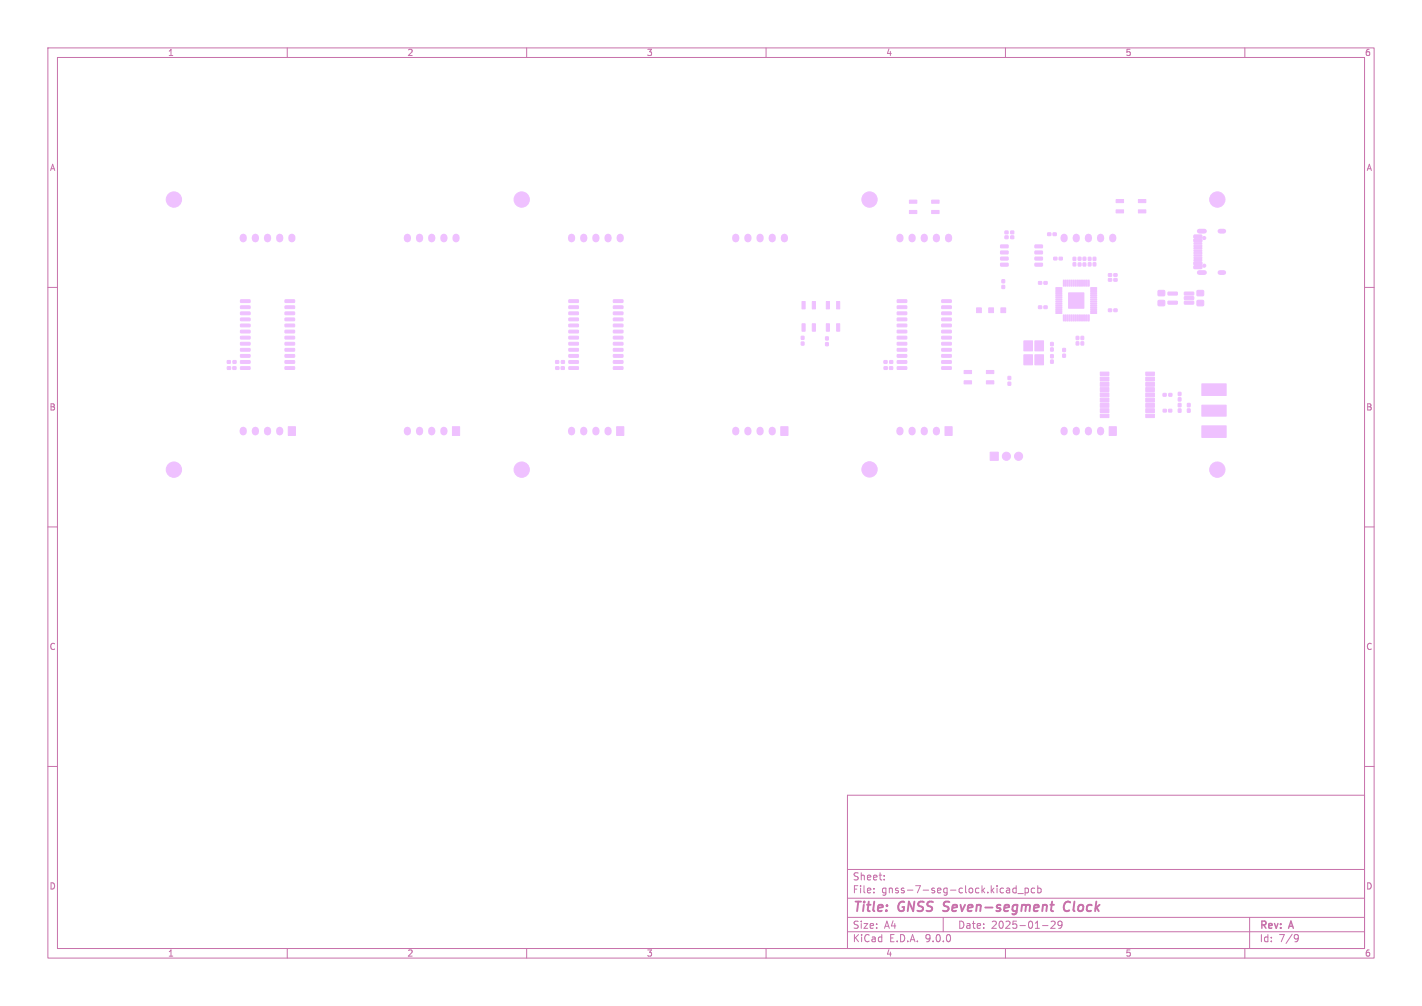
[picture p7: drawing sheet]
<svg xmlns="http://www.w3.org/2000/svg" width="297mm" height="210mm" viewBox="0 0 297 210" stroke-linecap="round" stroke-linejoin="round" font-family="sans-serif">
<defs><g id="words">
<g font-size="2.8" fill="#c872ab">
<text x="178" y="190.9">Title:</text>
<text x="187.7" y="190.9">GNSS</text>
<text x="197.9" y="190.9">Seven-segment</text>
<text x="223.8" y="190.9">Clock</text>
</g>
<g font-size="2.1" fill="#c872ab">
<text x="178" y="184">Sheet:</text>
<text x="178" y="186.7">File:</text>
<text x="184.1" y="186.7">gnss-7-seg-clock.kicad_pcb</text>
<text x="178" y="196.9">KiCad</text>
<text x="178" y="194.1">Size:</text>
<text x="184.7" y="194.1">A4</text>
<text x="185.7" y="196.9">E.D.A.</text>
<text x="193.3" y="196.9">9.0.0</text>
<text x="200" y="194.1">Date:</text>
<text x="207" y="194.1">2025-01-29</text>
<text x="263" y="194.3">Rev:</text>
<text x="263" y="196.9">Id:</text>
<text x="267.1" y="196.9">7/9</text>
<text x="269.4" y="194.3">A</text>
</g>
<g font-size="1.8" fill="#c872ab">
<text x="35" y="11.9">1</text>
<text x="85" y="11.9">2</text>
<text x="135" y="11.9">3</text>
<text x="185" y="11.9">4</text>
<text x="235" y="11.9">5</text>
<text x="285" y="11.9">6</text>
<text x="10.3" y="35.9">A</text>
<text x="285.4" y="35.9">A</text>
<text x="10.3" y="85.9">B</text>
<text x="285.3" y="85.9">B</text>
<text x="10.3" y="135.9">C</text>
<text x="285.3" y="135.9">C</text>
<text x="10.3" y="185.9">D</text>
<text x="285.3" y="185.9">D</text>
<text x="35" y="199.9">1</text>
<text x="85" y="199.9">2</text>
<text x="135" y="199.9">3</text>
<text x="185" y="199.9">4</text>
<text x="235" y="199.9">5</text>
<text x="285" y="199.9">6</text>
</g>
</g></defs>
<g fill="none" stroke="#c872ab" stroke-width=".21">
<path d="M10 10h277v190h-277zM12 12h273v186h-273zM60 10v2M110 10v2M160 10v2M210 10v2M260 10v2M10 60h2M285 60h2M10 110h2M285 110h2M10 160h2"/>
<path d="M177 166h108v32h-108zM285 160h2M60 198v2M110 198v2M160 198v2M177 194.5h108M177 191.5h108M177 187.5h108M177 181.5h108M182.5 186.3v.1M182.5 185.5v.1M184.7 183.6v.1"/>
<path d="M184.7 182.8v.1M197 191.5v3M210 198v2M210.4 185.4l.4 .1 .1 .9M210.9 186.3l-.5 .1M210.9 185.8h-.5M212.2 185.5l-.4-.1-.3 .3 .2 .6h.5M212.2 184.9v1.5M212.6 186.5h1.1M214.1 185.5l.4-.1 .3 .3-.1 .6h-.6M214.1 185.4v1.5M216.1 185.5l-.4-.1-.3 .3 .1 .6h.6"/>
<path d="M216.7 185.5l.5-.1 .3 .3-.2 .6h-.6M216.7 184.9v1.5M217.7 193.2h1.2M219.6 192.4l.5-.1 .3 .4-.9 1.1h.9M221.8 192.9l-.3 .3h-.4l-.1-.3 .1-.5 .4-.1 .2 .1a.99 .99 0 0 1-.3 1.4h-.3M260 198v2M261 191.5v6.5M270.6 195.1l.5 .1a.99 .99 0 0 1-.4 1.4h-.2M271.2 195.7l-.3 .3h-.3"/>
</g>
<path d="M196.9 190.1l.3 .1M197.2 188.4v.6M219.4 188.9h.7M219.6 190.1l.4 .1M219.7 188.2l-.2 1.7M223.2 188.2a1.07 1.07 0 0 0-1 .8 1.07 1.07 0 0 0 .5 1.2l.5-.1" fill="none" stroke="#c872ab" stroke-width=".4"/>
<g fill="#efc1ff" stroke="#efc1ff" stroke-width=".21">
<path d="M227.3 54.9h.5v.6h-.5z"/>
<path d="M227.3 53.7h.5v.7h-.5z"/>
<path d="M244.1 82.1h.6v.6h-.6z"/>
<path d="M242.9 82.1h.7v.6h-.7z"/>
<path d="M189.9 41.8h1.6v.6h-1.6z"/>
<path d="M194.6 41.8h1.5v.6h-1.5z"/>
<path d="M189.9 43.9h1.6v.7h-1.6z"/>
<path d="M194.6 43.9h1.5v.7h-1.5z"/>
<path d="M206.8 94.4h1.7v1.7h-1.7z"/>
<path d="M209.9 49.3h.6v.5h-.6z"/>
<path d="M211.1 49.3h.6v.5h-.6z"/>
<path d="M224.8 70.2h.5v.7h-.5z"/>
<path d="M224.8 71.4h.5v.6h-.5z"/>
<path d="M196.7 76.6l1.9-.1 .1 .5-1.9 .1z"/>
<path d="M196.7 75.3h1.9l.1 .5-1.9 .1z"/>
<path d="M196.7 74h1.9l.1 .5-1.9 .1z"/>
<path d="M196.7 72.8l1.9-.1 .1 .5-1.9 .1z"/>
<path d="M196.7 71.5h1.9l.1 .5h-1.9z"/>
<path d="M196.7 70.2h1.9l.1 .5-1.9 .1z"/>
<path d="M196.7 69l1.9-.1 .1 .5-1.9 .1z"/>
<path d="M196.7 67.7h1.9l.1 .5h-1.9z"/>
<path d="M196.7 66.4h1.9l.1 .5-1.9 .1z"/>
<path d="M196.7 65.1h1.9l.1 .5-1.9 .1z"/>
<path d="M196.7 63.9l1.9-.1 .1 .5-1.9 .1z"/>
<path d="M196.7 62.6h1.9l.1 .5-1.9 .1z"/>
<path d="M187.4 62.6h1.9l.1 .5-1.9 .1z"/>
<path d="M187.4 63.9l1.9-.1 .1 .5-1.9 .1z"/>
<path d="M187.4 65.1h1.9l.1 .5-1.9 .1z"/>
<path d="M187.4 66.4h1.9l.1 .5-1.9 .1z"/>
<path d="M187.4 67.7h1.9l.1 .5h-1.9z"/>
<path d="M187.4 69l1.9-.1 .1 .5-1.9 .1z"/>
<path d="M187.4 70.2h1.9l.1 .5-1.9 .1z"/>
<path d="M187.4 71.5h1.9l.1 .5h-1.9z"/>
<path d="M187.4 72.8l1.9-.1 .1 .5-1.9 .1z"/>
<path d="M187.4 74h1.9l.1 .5-1.9 .1z"/>
<path d="M187.4 75.3h1.9l.1 .5-1.9 .1z"/>
<path d="M187.4 76.6l1.9-.1 .1 .5-1.9 .1z"/>
<path d="M59.5 76.6l2-.1v.5l-1.9 .1z"/>
<path d="M59.5 75.3h2v.5l-1.9 .1z"/>
<path d="M59.5 74h2v.5l-1.9 .1z"/>
<path d="M59.5 72.8l2-.1v.5l-1.9 .1z"/>
<path d="M59.5 71.5h2v.5h-1.9z"/>
<path d="M59.5 70.2h2v.5l-1.9 .1z"/>
<path d="M59.5 69l2-.1v.5l-1.9 .1z"/>
<path d="M59.5 67.7h2v.5h-1.9z"/>
<path d="M59.5 66.4h2v.5l-1.9 .1z"/>
<path d="M59.5 65.1h2v.5l-1.9 .1z"/>
<path d="M59.5 63.9l2-.1v.5l-1.9 .1z"/>
<path d="M59.5 62.6h2v.5l-1.9 .1z"/>
<path d="M50.2 62.6h2v.5l-1.9 .1z"/>
<path d="M50.2 63.9l2-.1v.5l-1.9 .1z"/>
<path d="M50.2 65.1h2v.5l-1.9 .1z"/>
<path d="M50.2 66.4h2v.5l-1.9 .1z"/>
<path d="M50.2 67.7h2v.5h-1.9z"/>
<path d="M50.2 69l2-.1v.5l-1.9 .1z"/>
<path d="M50.2 70.2h2v.5l-1.9 .1z"/>
<path d="M50.2 71.5h2v.5h-1.9z"/>
<path d="M50.2 72.8l2-.1v.5l-1.9 .1z"/>
<path d="M50.2 74h2v.5l-1.9 .1z"/>
<path d="M50.2 75.3h2v.5l-1.9 .1z"/>
<path d="M50.2 76.6l2-.1v.5l-1.9 .1z"/>
<path d="M204 64.3h1v1h-1z"/>
<path d="M233.1 41.7h1.6v.6h-1.6z"/>
<path d="M237.8 41.7h1.5v.6h-1.5z"/>
<path d="M233.1 43.8h1.6v.7h-1.6z"/>
<path d="M237.8 43.8h1.5v.7h-1.5z"/>
<path d="M249.4 55.5h1.5l.1 .5-1.5 .1z"/>
<path d="M249.4 54.7h1.5l.1 .5-1.5 .1z"/>
<path d="M249.4 53.7h1.5l.1 .2-1.6 .1z"/>
<path d="M249.4 52.7h1.5l.1 .2-1.6 .1z"/>
<path d="M249.4 52.2h1.5l.1 .2-1.6 .1z"/>
<path d="M249.4 51.2h1.5l.1 .2-1.6 .1z"/>
<path d="M249.4 49.9h1.5l.1 .5-1.5 .1z"/>
<path d="M249.4 49.1h1.5l.1 .5-1.5 .1z"/>
<path d="M249.4 50.7h1.5l.1 .2-1.6 .1z"/>
<path d="M249.4 51.7h1.5l.1 .2-1.6 .1z"/>
<path d="M249.4 53.2h1.5l.1 .2-1.6 .1z"/>
<path d="M249.4 54.2h1.5l.1 .2-1.6 .1z"/>
<path d="M201.4 77.3h1.5v.7h-1.5z"/>
<path d="M206 77.3h1.6v.7h-1.6z"/>
<path d="M201.4 79.5h1.5v.6h-1.5z"/>
<path d="M206 79.5h1.6v.6h-1.6z"/>
<path d="M185.8 75.3h.7v.5h-.7z"/>
<path d="M184.6 75.3h.7v.5h-.7z"/>
<path d="M244.1 85.5h.6v.5h-.6z"/>
<path d="M243 85.5h.6v.5h-.6z"/>
<path d="M220.5 60.1l1.2-.1 .1 .2h-1.2z"/>
<path d="M220.5 60.5l1.2-.1 .1 .2h-1.2z"/>
<path d="M220.5 60.9l1.2-.1 .1 .2h-1.2z"/>
<path d="M220.5 61.3l1.2-.1 .1 .2h-1.2z"/>
<path d="M220.5 61.7l1.2-.1 .1 .2h-1.2z"/>
<path d="M220.5 62.1l1.2-.1 .1 .2h-1.2z"/>
<path d="M220.5 62.5l1.2-.1 .1 .2h-1.2z"/>
<path d="M220.5 62.9l1.2-.1 .1 .2h-1.2z"/>
<path d="M220.5 63.3l1.2-.1 .1 .2h-1.2z"/>
<path d="M220.5 63.7l1.2-.1 .1 .2h-1.2z"/>
<path d="M220.5 64.1l1.2-.1 .1 .2h-1.2z"/>
<path d="M220.5 64.5l1.2-.1 .1 .2h-1.2z"/>
<path d="M220.5 64.9l1.2-.1 .1 .2h-1.2z"/>
<path d="M220.5 65.3l1.2-.1 .1 .2h-1.2z"/>
<path d="M222.1 65.8h.2l-.1 1.2h-.1z"/>
<path d="M222.5 65.8h.2l-.1 1.2h-.1z"/>
<path d="M222.9 65.8h.2l-.1 1.2h-.1z"/>
<path d="M223.3 65.8h.2l-.1 1.2h-.1z"/>
<path d="M223.7 65.8h.2l-.1 1.2h-.1z"/>
<path d="M224.1 65.8h.2l-.1 1.2h-.1z"/>
<path d="M224.5 65.8h.2l-.1 1.2h-.1z"/>
<path d="M224.9 65.8h.2l-.1 1.2h-.1z"/>
<path d="M225.3 65.8h.2l-.1 1.2h-.1z"/>
<path d="M225.7 65.8h.2l-.1 1.2h-.1z"/>
<path d="M226.1 65.8h.2l-.1 1.2h-.1z"/>
<path d="M226.5 65.8h.2l-.1 1.2h-.1z"/>
<path d="M226.9 65.8h.2l-.1 1.2h-.1z"/>
<path d="M227.3 65.8h.2l-.1 1.2h-.1z"/>
<path d="M227.8 65.3l1.2-.1 .1 .2h-1.3z"/>
<path d="M227.8 64.9l1.2-.1 .1 .2h-1.3z"/>
<path d="M227.8 64.5l1.2-.1 .1 .2h-1.3z"/>
<path d="M227.8 64.1l1.2-.1 .1 .2h-1.3z"/>
<path d="M227.8 63.7l1.2-.1 .1 .2h-1.3z"/>
<path d="M227.8 63.3l1.2-.1 .1 .2h-1.3z"/>
<path d="M227.8 62.9l1.2-.1 .1 .2h-1.3z"/>
<path d="M227.8 62.5l1.2-.1 .1 .2h-1.3z"/>
<path d="M227.8 62.1l1.2-.1 .1 .2h-1.3z"/>
<path d="M227.8 61.7l1.2-.1 .1 .2h-1.3z"/>
<path d="M227.8 61.3l1.2-.1 .1 .2h-1.3z"/>
<path d="M227.8 60.9l1.2-.1 .1 .2h-1.3z"/>
<path d="M227.8 60.5l1.2-.1 .1 .2h-1.3z"/>
<path d="M227.8 60.1l1.2-.1 .1 .2h-1.3z"/>
<path d="M227.3 58.5h.2l-.1 1.2h-.1z"/>
<path d="M226.9 58.5h.2l-.1 1.2h-.1z"/>
<path d="M226.5 58.5h.2l-.1 1.2h-.1z"/>
<path d="M226.1 58.5h.2l-.1 1.2h-.1z"/>
<path d="M225.7 58.5h.2l-.1 1.2h-.1z"/>
<path d="M225.3 58.5h.2l-.1 1.2h-.1z"/>
<path d="M224.9 58.5h.2l-.1 1.2h-.1z"/>
<path d="M224.5 58.5h.2l-.1 1.2h-.1z"/>
<path d="M224.1 58.5h.2l-.1 1.2h-.1z"/>
<path d="M223.7 58.5h.2l-.1 1.2h-.1z"/>
<path d="M223.3 58.5h.2l-.1 1.2h-.1z"/>
<path d="M222.9 58.5h.2l-.1 1.2h-.1z"/>
<path d="M222.5 58.5h.2l-.1 1.2h-.1z"/>
<path d="M222.1 58.5h.2l-.1 1.2h-.1z"/>
<path d="M223.2 61.1h3.2v3.2h-3.2z"/>
<path d="M247.4 62.9h1.8l.1 .5-1.9 .1z"/>
<path d="M247.4 62l1.8-.1 .1 .6h-1.9z"/>
<path d="M247.4 61h1.8l.1 .5-1.9 .1z"/>
<path d="M244 61h1.8l.1 .5-1.9 .1z"/>
<path d="M244 62.9h1.8l.1 .5-1.9 .1z"/>
<path d="M48.6 76.6h.7v.5h-.7z"/>
<path d="M47.5 76.6h.6v.5h-.6z"/>
<path d="M210.5 79.8h.6v.6h-.6z"/>
<path d="M210.5 78.6h.6v.6h-.6z"/>
<path d="M128.1 76.6l1.9-.1 .1 .5-1.9 .1z"/>
<path d="M128.1 75.3h1.9l.1 .5-1.9 .1z"/>
<path d="M128.1 74h1.9l.1 .5-1.9 .1z"/>
<path d="M128.1 72.8l1.9-.1 .1 .5-1.9 .1z"/>
<path d="M128.1 71.5h1.9l.1 .5h-1.9z"/>
<path d="M128.1 70.2h1.9l.1 .5-1.9 .1z"/>
<path d="M128.1 69l1.9-.1 .1 .5-1.9 .1z"/>
<path d="M128.1 67.7h1.9l.1 .5h-1.9z"/>
<path d="M128.1 66.4h1.9l.1 .5-1.9 .1z"/>
<path d="M128.1 65.1h1.9l.1 .5-1.9 .1z"/>
<path d="M128.1 63.9l1.9-.1 .1 .5-1.9 .1z"/>
<path d="M128.1 62.6h1.9l.1 .5-1.9 .1z"/>
<path d="M118.8 62.6h1.9l.1 .5-1.9 .1z"/>
<path d="M118.8 63.9l1.9-.1 .1 .5-1.9 .1z"/>
<path d="M118.8 65.1h1.9l.1 .5-1.9 .1z"/>
<path d="M118.8 66.4h1.9l.1 .5-1.9 .1z"/>
<path d="M118.8 67.7h1.9l.1 .5h-1.9z"/>
<path d="M118.8 69l1.9-.1 .1 .5-1.9 .1z"/>
<path d="M118.8 70.2h1.9l.1 .5-1.9 .1z"/>
<path d="M118.8 71.5h1.9l.1 .5h-1.9z"/>
<path d="M118.8 72.8l1.9-.1 .1 .5-1.9 .1z"/>
<path d="M118.8 74h1.9l.1 .5-1.9 .1z"/>
<path d="M118.8 75.3h1.9l.1 .5-1.9 .1z"/>
<path d="M118.8 76.6l1.9-.1 .1 .5-1.9 .1z"/>
<path d="M224.1 54.9h.6v.6h-.6z"/>
<path d="M224.1 53.7h.6v.7h-.6z"/>
<path d="M251 84.6h5.1v2.3h-5.1z"/>
<path d="M251 88.9h5.1v2.4h-5.1z"/>
<path d="M251 80.1h5.1v2.5h-5.1z"/>
<path d="M117.3 75.3h.6v.5h-.6z"/>
<path d="M116.1 75.3h.6v.5h-.6z"/>
<path d="M228.3 54.9h.6v.6h-.6z"/>
<path d="M228.3 53.7h.6v.7h-.6z"/>
<path d="M231.5 64.5h.7v.5h-.7z"/>
<path d="M232.7 64.5h.6v.5h-.6z"/>
<path d="M218.1 63.9h.6v.5h-.6z"/>
<path d="M216.9 63.9h.7v.5h-.7z"/>
<path d="M211.1 48.2h.6v.6h-.6z"/>
<path d="M209.9 48.2h.6v.6h-.6z"/>
<path d="M241.9 62.8h1.3v1h-1.3z"/>
<path d="M241.9 60.7h1.3v1h-1.3z"/>
<path d="M117.2 76.6h.7v.5h-.7z"/>
<path d="M116.1 76.6h.6v.5h-.6z"/>
<path d="M213.8 71.2h1.9v2.1h-1.9z"/>
<path d="M213.8 74.1h1.9v2.1h-1.9z"/>
<path d="M216.1 74.1h1.8v2.1h-1.8z"/>
<path d="M216.1 71.2h1.8v2.1h-1.8z"/>
<path d="M225.8 70.2h.5v.7h-.5z"/>
<path d="M225.8 71.4h.5v.6h-.5z"/>
<path d="M185.8 76.6h.6v.5h-.6z"/>
<path d="M184.7 76.6h.6v.5h-.6z"/>
<path d="M206.5 64.3h1v1h-1z"/>
<path d="M172.4 71.5h.6v.7h-.6z"/>
<path d="M172.4 70.3h.6v.7h-.6z"/>
<path d="M218.1 58.8h.6v.5h-.6z"/>
<path d="M216.9 58.8h.7v.5h-.7z"/>
<path d="M222 73.9h.5v.7h-.5z"/>
<path d="M222 72.8h.5v.6h-.5z"/>
<path d="M221.2 53.7h.7v.5h-.7z"/>
<path d="M220.1 53.7h.6v.5h-.6z"/>
<path d="M226.2 53.7h.6v.6h-.6z"/>
<path d="M226.2 54.9h.6v.6h-.6z"/>
<path d="M167.4 71.4h.5v.6h-.5z"/>
<path d="M167.4 70.2h.5v.6h-.5z"/>
<path d="M209.3 58.4h.5v.6h-.5z"/>
<path d="M209.3 59.6h.5v.6h-.5z"/>
<path d="M218.8 48.6h.7v.6h-.7z"/>
<path d="M220 48.6h.6v.6h-.6z"/>
<path d="M229.8 77.7h1.8v.7h-1.8z"/>
<path d="M229.8 78.7h1.8v.8h-1.8z"/>
<path d="M229.8 79.8h1.8v.8h-1.8z"/>
<path d="M229.8 80.9h1.8v.8h-1.8z"/>
<path d="M229.8 82h1.8v.8h-1.8z"/>
<path d="M229.8 83.1h1.8v.8h-1.8z"/>
<path d="M229.8 84.2h1.8v.8h-1.8z"/>
<path d="M229.8 85.3h1.8v.8h-1.8z"/>
<path d="M229.8 86.5h1.8v.7h-1.8z"/>
<path d="M239.3 86.5h1.8v.7h-1.8z"/>
<path d="M239.3 85.3h1.8v.8h-1.8z"/>
<path d="M239.3 84.2h1.8v.8h-1.8z"/>
<path d="M239.3 83.1h1.8v.8h-1.8z"/>
<path d="M239.3 82h1.8v.8h-1.8z"/>
<path d="M239.3 80.9h1.8v.8h-1.8z"/>
<path d="M239.3 79.8h1.8v.8h-1.8z"/>
<path d="M239.3 78.7h1.8v.8h-1.8z"/>
<path d="M239.3 77.7h1.8v.7h-1.8z"/>
<path d="M219.4 71.5h.6v.6h-.6z"/>
<path d="M219.4 72.6h.6v.7h-.6z"/>
<path d="M209 64.3h1v1h-1z"/>
<path d="M250 62.8h1.3v1h-1.3z"/>
<path d="M250 60.7h1.3v1h-1.3z"/>
<path d="M225.2 53.7h.6v.6h-.6z"/>
<path d="M225.2 54.9h.6v.6h-.6z"/>
<path d="M174.7 62.9h.7v1.6h-.7z"/>
<path d="M174.7 67.6h.7v1.5h-.7z"/>
<path d="M172.6 62.9h.6v1.6h-.6z"/>
<path d="M172.6 67.6h.6v1.5h-.6z"/>
<path d="M231.5 58.2h.7v.5h-.7z"/>
<path d="M232.7 58.2h.6v.5h-.6z"/>
<path d="M246.1 85.4h.6v.6h-.6z"/>
<path d="M246.1 84.2h.6v.7h-.6z"/>
<path d="M231.5 57.1h.7v.6h-.7z"/>
<path d="M232.7 57.1h.6v.6h-.6z"/>
<path d="M246.1 83h.5v.7h-.5z"/>
<path d="M246.1 81.9h.5v.7h-.5z"/>
<path d="M219.4 75.2h.6v.6h-.6z"/>
<path d="M219.4 74h.6v.7h-.6z"/>
<path d="M169.7 62.9h.6v1.6h-.6z"/>
<path d="M169.7 67.6h.6v1.5h-.6z"/>
<path d="M167.5 62.9h.7v1.6h-.7z"/>
<path d="M167.5 67.6h.7v1.5h-.7z"/>
<path d="M248 85.4h.6v.6h-.6z"/>
<path d="M248 84.2h.6v.7h-.6z"/>
<path d="M48.7 75.3h.6v.5h-.6z"/>
<path d="M47.5 75.3h.6v.5h-.6z"/>
<path d="M209 51.2l1.5-.1 .1 .6h-1.5z"/>
<path d="M209 52.4h1.5l.1 .5-1.5 .1z"/>
<path d="M209 53.7h1.5l.1 .5-1.5 .1z"/>
<path d="M209 55l1.5-.1 .1 .6-1.5 .1z"/>
<path d="M216.2 55l1.5-.1v.6l-1.5 .1z"/>
<path d="M216.2 53.7h1.5v.5l-1.5 .1z"/>
<path d="M216.2 52.4h1.5v.5l-1.5 .1z"/>
<path d="M216.2 51.2l1.5-.1v.6h-1.5z"/>
<path d="M163.1 89.1h1.5v1.8h-1.5z"/>
<path d="M231.7 89.1h1.5v1.8h-1.5z"/>
<path d="M60.2 89.1h1.5v1.8h-1.5z"/>
<path d="M128.8 89.1h1.5v1.8h-1.5z"/>
<path d="M197.4 89.1h1.5v1.8h-1.5z"/>
<path d="M94.5 89.1h1.5v1.8h-1.5z"/>
<circle cx="210.2" cy="95.2" r=".85"/>
<circle cx="212.7" cy="95.2" r=".85"/>
<circle cx="251.5" cy="55.5" r=".32"/>
<circle cx="251.5" cy="49.7" r=".32"/>
<circle cx="254.3" cy="98" r="1.6"/>
<circle cx="36.3" cy="98" r="1.6"/>
<circle cx="254.3" cy="41.7" r="1.6"/>
<circle cx="181.6" cy="98" r="1.6"/>
<circle cx="181.6" cy="41.7" r="1.6"/>
<circle cx="109" cy="41.7" r="1.6"/>
<circle cx="109" cy="98" r="1.6"/>
<circle cx="36.3" cy="41.7" r="1.6"/>
</g>
<path d="M250.5 56.9h1.1M250.5 48.3h1.1M254.8 56.9h.8M254.8 48.3h.8" fill="none" stroke="#efc1ff" stroke-width="1"/>
<g fill="none" stroke="#efc1ff" stroke-width="1.5">
<path d="M50.8 49.5v.4M53.3 49.5v.4M55.9 49.5v.4M58.4 49.5v.4M61 49.5v.4M85.1 49.5v.4M87.6 49.5v.4M90.2 49.5v.4M92.7 49.5v.4M95.2 49.5v.4M119.4 49.5v.4M121.9 49.5v.4"/>
<path d="M124.5 49.5v.4M127 49.5v.4M129.5 49.5v.4M153.7 49.5v.4M156.2 49.5v.4M158.7 49.5v.4M161.3 49.5v.4M163.8 49.5v.4M188 49.5v.4M190.5 49.5v.4M193 49.5v.4M195.6 49.5v.4"/>
<path d="M198.1 49.5v.4M222.2 49.5v.4M224.8 49.5v.4M227.3 49.5v.4M229.9 49.5v.4M232.4 49.5v.4M50.8 89.8v.4M53.3 89.8v.4M55.9 89.8v.4M58.4 89.8v.4M85.1 89.8v.4M87.6 89.8v.4"/>
<path d="M90.2 89.8v.4M92.7 89.8v.4M119.4 89.8v.4M121.9 89.8v.4M124.5 89.8v.4M127 89.8v.4M153.7 89.8v.4M156.2 89.8v.4M158.7 89.8v.4M161.3 89.8v.4M188 89.8v.4M190.5 89.8v.4"/>
<path d="M193 89.8v.4M195.6 89.8v.4M222.2 89.8v.4M224.8 89.8v.4M227.3 89.8v.4M229.9 89.8v.4"/>
</g>
<use href="#words"/>
</svg>
